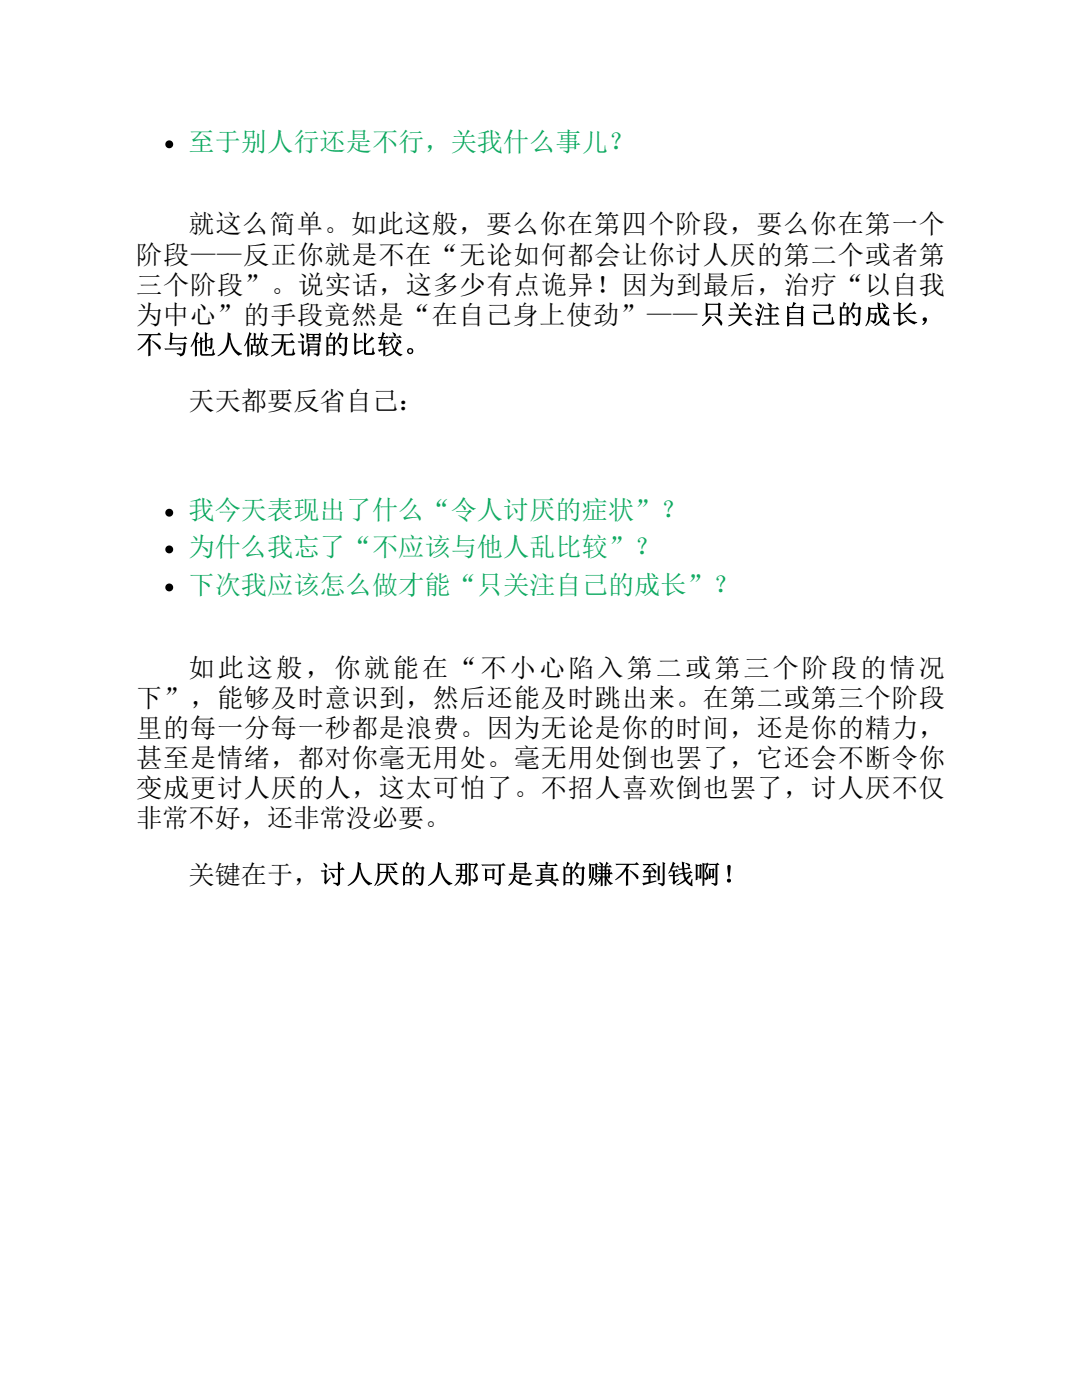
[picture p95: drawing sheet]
<svg xmlns="http://www.w3.org/2000/svg" width="216mm" height="279mm" viewBox="0 0 216 279" stroke-linecap="round" stroke-linejoin="round" font-family="sans-serif">
<defs><g id="words">
<g font-size="5.2" fill="#0aa85e">
<text x="37.6" y="30.1">至于别人行还是不行，关我什么事儿？</text>
<text x="37.6" y="103.6">我今天表现出了什么“令人讨厌的症状”？</text>
<text x="37.6" y="111">为什么我忘了“不应该与他人乱比较”？</text>
<text x="37.6" y="118.5">下次我应该怎么做才能“只关注自己的成长”？</text>
</g>
<g font-size="5.2">
<text x="37.6" y="46.6">就这么简单。如此这般，要么你在第四个阶段，要么你在第一个</text>
<text x="27.1" y="52.6">阶段——反正你就是不在“无论如何都会让你讨人厌的第二个或者第</text>
<text x="27.1" y="58.6">三个阶段”。说实话，这多少有点诡异！因为到最后，治疗“以自我</text>
<text x="27.1" y="64.6">为中心”的手段竟然是“在自己身上使劲”——只关注自己的成长，</text>
<text x="27.1" y="70.7">不与他人做无谓的比较。</text>
<text x="37.6" y="81.9">天天都要反省自己：</text>
<text x="37.6" y="135">如此这般，你就能在“不小心陷入第二或第三个阶段的情况</text>
<text x="27.1" y="141">下”，能够及时意识到，然后还能及时跳出来。在第二或第三个阶段</text>
<text x="27.1" y="147.1">里的每一分每一秒都是浪费。因为无论是你的时间，还是你的精力，</text>
<text x="27.1" y="153.1">甚至是情绪，都对你毫无用处。毫无用处倒也罢了，它还会不断令你</text>
<text x="27.1" y="159.1">变成更讨人厌的人，这太可怕了。不招人喜欢倒也罢了，讨人厌不仅</text>
<text x="27.1" y="165.1">非常不好，还非常没必要。</text>
<text x="37.6" y="176.4">关键在于，讨人厌的人那可是真的赚不到钱啊！</text>
</g>
</g></defs>
<g fill="#000">
<circle cx="33.8" cy="28.8" r=".79"/>
<circle cx="33.8" cy="109.7" r=".78"/>
<circle cx="33.8" cy="102.3" r=".78"/>
<circle cx="33.8" cy="117.2" r=".78"/>
</g>
<use href="#words"/>
</svg>
